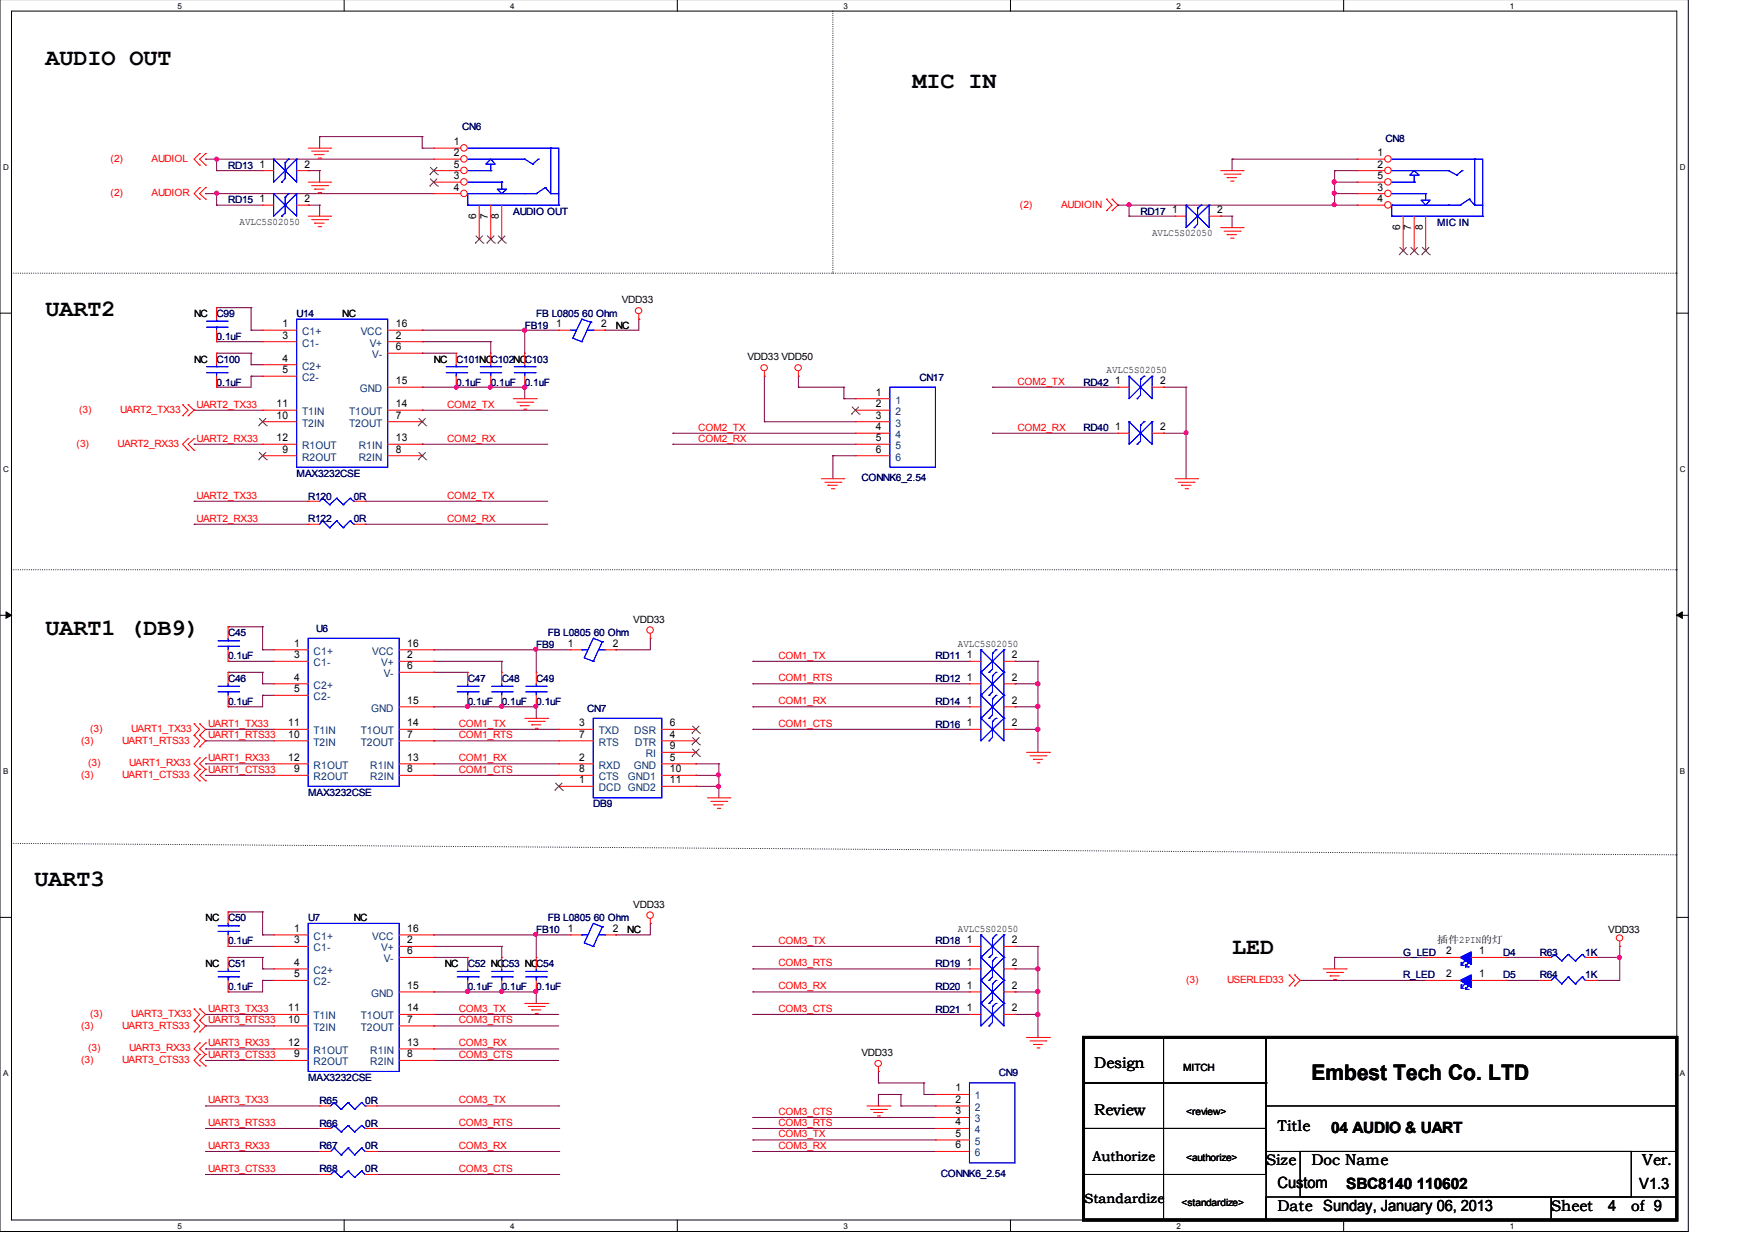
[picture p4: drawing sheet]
<svg xmlns="http://www.w3.org/2000/svg" width="297mm" height="210mm" viewBox="0 0 297 210" stroke-linecap="round" stroke-linejoin="round" font-family="sans-serif">
<defs><g id="words">
<g font-size="4">
<text x="7.7" y="10.9">AUDIO OUT</text>
<text x="154.4" y="14.8">MIC IN</text>
<text x="7.7" y="53.4">UART2</text>
<text x="7.7" y="107.5">UART1 (DB9)</text>
<text x="5.8" y="150">UART3</text>
<text x="208.5" y="161.6">LED</text>
</g>
<text font-size="3.6" x="222" y="182.9">Embest Tech Co. LTD</text>
<g font-size="2.6">
<text x="185.2" y="180.9">Design</text>
<text x="185.2" y="188.8">Review</text>
<text x="216.2" y="191.5">Title</text>
<text x="225.3" y="191.8">04 AUDIO &amp; UART</text>
<text x="214.3" y="197.3">Size</text>
<text x="222" y="197.3">Doc Name</text>
<text x="278" y="197.3">Ver.</text>
<text x="216.2" y="201.2">Custom</text>
<text x="227.8" y="201.3">SBC8140 110602</text>
<text x="277.5" y="201.4">V1.3</text>
<text x="216.2" y="205">Date Sunday, January 06, 2013</text>
<text x="262.6" y="205">Sheet</text>
<text x="272.2" y="205">4</text>
<text x="276.1" y="205">of 9</text>
</g>
<g font-size="2.3">
<text x="184.9" y="196.6">Authorize</text>
<text x="183.6" y="203.6">Standardize</text>
</g>
<g font-size="1.8">
<text x="43.9" y="28.4">1</text>
<text x="51.6" y="28.4">2</text>
<text x="76.8" y="24.6">1</text>
<text x="76.8" y="26.4">2</text>
<text x="76.8" y="28.4">5</text>
<text x="233.2" y="26.4">1</text>
<text x="233.2" y="28.4">2</text>
<text x="43.9" y="34.2">1</text>
<text x="51.6" y="34.2">2</text>
<text x="76.8" y="30.3">3</text>
<text x="76.8" y="32.3">4</text>
<text x="233.2" y="30.3">5</text>
<text x="233.2" y="32.3">3</text>
<text x="233.2" y="34.2">4</text>
<text x="80.6" y="37" transform="rotate(-90 80.6 37)">6</text>
<text x="82.5" y="37" transform="rotate(-90 82.5 37)">7</text>
<text x="84.4" y="37" transform="rotate(-90 84.4 37)">8</text>
<text x="198.4" y="36.1">1</text>
<text x="206" y="36.1">2</text>
<text x="237" y="38.9" transform="rotate(-90 237 38.9)">6</text>
<text x="238.8" y="38.9" transform="rotate(-90 238.8 38.9)">7</text>
<text x="240.8" y="38.9" transform="rotate(-90 240.8 38.9)">8</text>
<text x="47.8" y="55.4">1</text>
<text x="47.8" y="57.3">3</text>
<text x="67" y="57.3">2</text>
<text x="67" y="59.3">6</text>
<text x="67" y="55.4">16</text>
<text x="94.1" y="55.4">1</text>
<text x="101.8" y="55.4">2</text>
<text x="47.8" y="61.2">4</text>
<text x="47.8" y="63.2">5</text>
<text x="67" y="65">15</text>
<text x="188.7" y="65">1</text>
<text x="196.3" y="65">2</text>
<text x="46.8" y="70.9">10</text>
<text x="46.8" y="68.9">11</text>
<text x="67" y="70.9">7</text>
<text x="67" y="68.9">14</text>
<text x="148.3" y="67">1</text>
<text x="148.3" y="68.9">2</text>
<text x="148.3" y="70.9">3</text>
<text x="46.8" y="74.7">12</text>
<text x="47.8" y="76.6">9</text>
<text x="67" y="76.6">8</text>
<text x="67" y="74.7">13</text>
<text x="148.3" y="72.8">4</text>
<text x="148.3" y="74.7">5</text>
<text x="148.3" y="76.6">6</text>
<text x="188.7" y="72.8">1</text>
<text x="196.3" y="72.8">2</text>
<text x="49.8" y="109.5">1</text>
<text x="49.8" y="111.4">3</text>
<text x="68.9" y="111.4">2</text>
<text x="68.9" y="113.3">6</text>
<text x="68.9" y="109.5">16</text>
<text x="96.1" y="109.5">1</text>
<text x="103.7" y="109.5">2</text>
<text x="163.7" y="111.4">1</text>
<text x="171.3" y="111.4">2</text>
<text x="49.8" y="115.2">4</text>
<text x="49.8" y="117.2">5</text>
<text x="68.9" y="119.1">15</text>
<text x="163.7" y="115.2">1</text>
<text x="163.7" y="119.1">1</text>
<text x="171.3" y="115.2">2</text>
<text x="171.3" y="119.1">2</text>
<text x="48.8" y="124.9">10</text>
<text x="48.8" y="123">11</text>
<text x="68.9" y="124.9">7</text>
<text x="68.9" y="123">14</text>
<text x="98" y="123">3</text>
<text x="98" y="124.9">7</text>
<text x="113.4" y="124.9">4</text>
<text x="113.4" y="123">6</text>
<text x="163.7" y="123">1</text>
<text x="171.3" y="123">2</text>
<text x="48.8" y="128.8">12</text>
<text x="49.8" y="130.7">9</text>
<text x="68.9" y="130.7">8</text>
<text x="68.9" y="128.8">13</text>
<text x="98" y="128.8">2</text>
<text x="98" y="130.7">8</text>
<text x="113.4" y="128.8">5</text>
<text x="113.4" y="126.8">9</text>
<text x="113.4" y="130.7">10</text>
<text x="98" y="132.6">1</text>
<text x="113.4" y="132.6">11</text>
<text x="49.8" y="157.7">1</text>
<text x="49.8" y="159.7">3</text>
<text x="68.9" y="159.7">2</text>
<text x="68.9" y="161.6">6</text>
<text x="68.9" y="157.7">16</text>
<text x="96.1" y="157.7">1</text>
<text x="103.7" y="157.7">2</text>
<text x="163.7" y="159.7">1</text>
<text x="171.3" y="159.7">2</text>
<text x="244.8" y="161.6">2</text>
<text x="250.4" y="161.6">1</text>
<text x="49.8" y="163.5">4</text>
<text x="49.8" y="165.5">5</text>
<text x="68.9" y="167.4">15</text>
<text x="163.7" y="163.5">1</text>
<text x="163.7" y="167.4">1</text>
<text x="171.3" y="163.5">2</text>
<text x="171.3" y="167.4">2</text>
<text x="244.8" y="165.5">2</text>
<text x="250.4" y="165.5">1</text>
<text x="48.8" y="173.2">10</text>
<text x="48.8" y="171.2">11</text>
<text x="68.9" y="173.2">7</text>
<text x="68.9" y="171.2">14</text>
<text x="163.7" y="171.2">1</text>
<text x="171.3" y="171.2">2</text>
<text x="48.8" y="177.1">12</text>
<text x="49.8" y="179">9</text>
<text x="68.9" y="179">8</text>
<text x="68.9" y="177.1">13</text>
<text x="161.7" y="184.8">1</text>
<text x="161.7" y="186.7">2</text>
<text x="161.7" y="188.7">3</text>
<text x="161.7" y="190.5">4</text>
<text x="161.7" y="192.5">5</text>
<text x="161.7" y="194.4">6</text>
</g>
<g font-size="1.8" fill="#004080">
<text x="51.1" y="56.7">C1+</text>
<text x="51.1" y="58.7">C1-</text>
<text x="61" y="56.7">VCC</text>
<text x="62.6" y="58.7">V+</text>
<text x="51.1" y="62.6">C2+</text>
<text x="51.1" y="64.5">C2-</text>
<text x="63" y="60.6">V-</text>
<text x="51.1" y="70.3">T1IN</text>
<text x="59.1" y="70.3">T1OUT</text>
<text x="60.9" y="66.4">GND</text>
<text x="151.6" y="68.3">1</text>
<text x="151.6" y="70.3">2</text>
<text x="51.1" y="78">R2OUT</text>
<text x="51.1" y="72.2">T2IN</text>
<text x="51.1" y="76">R1OUT</text>
<text x="59.1" y="72.2">T2OUT</text>
<text x="60.7" y="78">R2IN</text>
<text x="60.7" y="76">R1IN</text>
<text x="151.6" y="72.2">3</text>
<text x="151.6" y="74.2">4</text>
<text x="151.6" y="76">5</text>
<text x="151.6" y="78">6</text>
<text x="53.1" y="110.8">C1+</text>
<text x="53.1" y="112.8">C1-</text>
<text x="63" y="110.8">VCC</text>
<text x="64.5" y="112.8">V+</text>
<text x="53.1" y="116.6">C2+</text>
<text x="53.1" y="118.5">C2-</text>
<text x="64.9" y="114.7">V-</text>
<text x="53.1" y="124.3">T1IN</text>
<text x="61" y="124.3">T1OUT</text>
<text x="62.8" y="120.5">GND</text>
<text x="101.3" y="124.3">TXD</text>
<text x="107.4" y="124.3">DSR</text>
<text x="53.1" y="126.3">T2IN</text>
<text x="53.1" y="130.1">R1OUT</text>
<text x="61" y="126.3">T2OUT</text>
<text x="62.7" y="130.1">R1IN</text>
<text x="101.3" y="130.1">RXD</text>
<text x="101.3" y="126.3">RTS</text>
<text x="107.3" y="130.1">GND</text>
<text x="107.5" y="126.3">DTR</text>
<text x="109.3" y="128.2">RI</text>
<text x="53.1" y="132.1">R2OUT</text>
<text x="62.7" y="132.1">R2IN</text>
<text x="101.3" y="134">DCD GND2</text>
<text x="101.3" y="132.1">CTS</text>
<text x="106.3" y="132.1">GND1</text>
<text x="53.1" y="159.1">C1+</text>
<text x="53.1" y="161.1">C1-</text>
<text x="63" y="159.1">VCC</text>
<text x="64.5" y="161.1">V+</text>
<text x="53.1" y="164.9">C2+</text>
<text x="53.1" y="166.8">C2-</text>
<text x="64.9" y="162.9">V-</text>
<text x="53.1" y="172.6">T1IN</text>
<text x="61" y="172.6">T1OUT</text>
<text x="62.8" y="168.8">GND</text>
<text x="53.1" y="174.5">T2IN</text>
<text x="53.1" y="178.4">R1OUT</text>
<text x="61" y="174.5">T2OUT</text>
<text x="62.7" y="178.4">R1IN</text>
<text x="53.1" y="180.4">R2OUT</text>
<text x="62.7" y="180.4">R2IN</text>
<text x="165" y="186.1">1</text>
<text x="165" y="188.1">2</text>
<text x="165" y="190">3</text>
<text x="165" y="191.9">4</text>
<text x="165" y="193.8">5</text>
<text x="165" y="195.8">6</text>
</g>
<g font-size="1.7" fill="#000080">
<text x="78.2" y="22">CN6</text>
<text x="234.5" y="24">CN8</text>
<text x="38.6" y="28.5">RD13</text>
<text x="38.6" y="34.4">RD15</text>
<text x="86.9" y="36.3">AUDIO OUT</text>
<text x="193" y="36.3">RD17</text>
<text x="243.2" y="38.2">MIC IN</text>
<text x="36.7" y="53.7">C99</text>
<text x="50.2" y="53.7">U14</text>
<text x="90.8" y="53.7">FB L0805 60 Ohm</text>
<text x="36.7" y="57.5">0.1uF</text>
<text x="88.8" y="55.6">FB19</text>
<text x="36.7" y="61.4">C100</text>
<text x="36.7" y="65.3">0.1uF</text>
<text x="77.2" y="61.4">C101NCC102NCC103</text>
<text x="77.2" y="65.3">0.1uF</text>
<text x="83.1" y="65.3">0.1uF</text>
<text x="88.8" y="65.3">0.1uF</text>
<text x="155.6" y="64.4">CN17</text>
<text x="183.4" y="65.3">RD42</text>
<text x="183.4" y="73">RD40</text>
<text x="50.2" y="80.7">MAX3232CSE</text>
<text x="145.8" y="81.5">CONNK6_2.54</text>
<text x="52.2" y="84.6">R120</text>
<text x="52.2" y="88.4">R122</text>
<text x="59.9" y="84.6">0R</text>
<text x="59.9" y="88.4">0R</text>
<text x="38.6" y="107.7">C45</text>
<text x="53.5" y="106.9">U6</text>
<text x="92.7" y="107.7">FB L0805 60 Ohm</text>
<text x="38.6" y="111.6">0.1uF</text>
<text x="90.8" y="109.7">FB9</text>
<text x="158.3" y="111.6">RD11</text>
<text x="38.6" y="115.4">C46</text>
<text x="38.6" y="119.3">0.1uF</text>
<text x="79.2" y="115.4">C47</text>
<text x="79.2" y="119.3">0.1uF</text>
<text x="84.9" y="115.4">C48</text>
<text x="84.9" y="119.3">0.1uF</text>
<text x="90.8" y="115.4">C49</text>
<text x="90.8" y="119.3">0.1uF</text>
<text x="158.3" y="115.4">RD12</text>
<text x="158.3" y="119.3">RD14</text>
<text x="99.4" y="120.5">CN7</text>
<text x="158.3" y="123.2">RD16</text>
<text x="52.2" y="134.7">MAX3232CSE</text>
<text x="100.4" y="136.7">DB9</text>
<text x="38.6" y="156">C50</text>
<text x="52.2" y="156">U7</text>
<text x="92.7" y="156">FB L0805 60 Ohm</text>
<text x="38.6" y="159.9">0.1uF</text>
<text x="90.8" y="157.9">FB10</text>
<text x="158.3" y="159.9">RD18</text>
<text x="237.5" y="161.8">G_LED</text>
<text x="254.4" y="161.8">D4</text>
<text x="260.6" y="161.8">R63</text>
<text x="268.3" y="161.8">1K</text>
<text x="38.6" y="163.7">C51</text>
<text x="38.6" y="167.6">0.1uF</text>
<text x="79.2" y="163.7">C52 NCC53 NCC54</text>
<text x="79.2" y="167.6">0.1uF</text>
<text x="84.9" y="167.6">0.1uF</text>
<text x="90.8" y="167.6">0.1uF</text>
<text x="158.3" y="163.7">RD19</text>
<text x="158.3" y="167.6">RD20</text>
<text x="237.5" y="165.6">R_LED</text>
<text x="254.4" y="165.6">D5</text>
<text x="260.6" y="165.6">R64</text>
<text x="268.3" y="165.6">1K</text>
<text x="158.3" y="171.5">RD21</text>
<text x="52.2" y="183">MAX3232CSE</text>
<text x="169.1" y="182.2">CN9</text>
<text x="54.1" y="186.9">R65</text>
<text x="54.1" y="190.8">R66</text>
<text x="61.8" y="186.9">0R</text>
<text x="61.8" y="190.8">0R</text>
<text x="54.1" y="194.6">R67</text>
<text x="61.8" y="194.6">0R</text>
<text x="54.1" y="198.5">R68</text>
<text x="61.8" y="198.5">0R</text>
<text x="159.3" y="199.2">CONNK6_2.54</text>
</g>
<g font-size="1.7" fill="#f00">
<text x="18.7" y="27.4">(2)</text>
<text x="25.7" y="27.4">AUDIOL</text>
<text x="18.7" y="33.2">(2)</text>
<text x="25.7" y="33.2">AUDIOR</text>
<text x="172.6" y="35.2">(2)</text>
<text x="179.6" y="35.2">AUDIOIN</text>
<text x="172.2" y="65.1">COM2_TX</text>
<text x="13.4" y="69.9">(3)</text>
<text x="20.3" y="69.9">UART2_TX33</text>
<text x="33.3" y="69">UART2_TX33</text>
<text x="75.7" y="69">COM2_TX</text>
<text x="13" y="75.7">(3)</text>
<text x="19.9" y="75.7">UART2_RX33</text>
<text x="33.3" y="74.8">UART2_RX33</text>
<text x="75.7" y="74.8">COM2_RX</text>
<text x="118.2" y="72.9">COM2_TX</text>
<text x="118.2" y="74.8">COM2_RX</text>
<text x="172.2" y="72.9">COM2_RX</text>
<text x="33.3" y="88.3">UART2_RX33</text>
<text x="33.3" y="84.4">UART2_TX33</text>
<text x="75.7" y="84.4">COM2_TX</text>
<text x="75.7" y="88.3">COM2_RX</text>
<text x="131.7" y="111.5">COM1_TX</text>
<text x="131.7" y="115.3">COM1_RTS</text>
<text x="131.7" y="119.2">COM1_RX</text>
<text x="13.7" y="125.9">(3)</text>
<text x="15.2" y="124">(3)</text>
<text x="20.7" y="125.9">UART1_RTS33</text>
<text x="22.2" y="124">UART1_TX33</text>
<text x="35.2" y="123">UART1_TX33</text>
<text x="35.2" y="125">UART1_RTS33</text>
<text x="77.6" y="123">COM1_TX</text>
<text x="77.6" y="125">COM1_RTS</text>
<text x="131.7" y="123">COM1_CTS</text>
<text x="13.7" y="131.7">(3)</text>
<text x="14.9" y="129.7">(3)</text>
<text x="20.7" y="131.7">UART1_CTS33</text>
<text x="21.8" y="129.7">UART1_RX33</text>
<text x="35.2" y="128.9">UART1_RX33</text>
<text x="35.2" y="130.8">UART1_CTS33</text>
<text x="77.6" y="128.9">COM1_RX</text>
<text x="77.6" y="130.8">COM1_CTS</text>
<text x="131.7" y="159.8">COM3_TX</text>
<text x="131.7" y="163.6">COM3_RTS</text>
<text x="131.7" y="167.5">COM3_RX</text>
<text x="200.7" y="166.4">(3)</text>
<text x="207.7" y="166.4">USERLED33</text>
<text x="15.2" y="172.2">(3)</text>
<text x="22.2" y="172.2">UART3_TX33</text>
<text x="35.2" y="171.3">UART3_TX33</text>
<text x="35.2" y="173.2">UART3_RTS33</text>
<text x="77.6" y="171.3">COM3_TX</text>
<text x="77.6" y="173.2">COM3_RTS</text>
<text x="131.7" y="171.3">COM3_CTS</text>
<text x="13.7" y="174.2">(3)</text>
<text x="13.7" y="179.9">(3)</text>
<text x="14.9" y="178">(3)</text>
<text x="20.7" y="174.2">UART3_RTS33</text>
<text x="20.7" y="179.9">UART3_CTS33</text>
<text x="21.8" y="178">UART3_RX33</text>
<text x="35.2" y="177.1">UART3_RX33</text>
<text x="35.2" y="179.1">UART3_CTS33</text>
<text x="77.6" y="177.1">COM3_RX</text>
<text x="77.6" y="179.1">COM3_CTS</text>
<text x="35.2" y="186.8">UART3_TX33</text>
<text x="35.2" y="190.6">UART3_RTS33</text>
<text x="77.6" y="186.8">COM3_TX</text>
<text x="77.6" y="190.6">COM3_RTS</text>
<text x="131.7" y="188.7">COM3_CTS</text>
<text x="131.7" y="190.6">COM3_RTS</text>
<text x="35.2" y="194.5">UART3_RX33</text>
<text x="77.6" y="194.5">COM3_RX</text>
<text x="131.7" y="192.5">COM3_TX</text>
<text x="131.7" y="194.5">COM3_RX</text>
<text x="35.2" y="198.4">UART3_CTS33</text>
<text x="77.6" y="198.4">COM3_CTS</text>
</g>
<g font-size="1.7">
<text x="40.6" y="38">AVLC5S02050</text>
<text x="195" y="40">AVLC5S02050</text>
<text x="32.9" y="53.7">NC</text>
<text x="57.9" y="53.7">NC</text>
<text x="105.2" y="51.3">VDD33</text>
<text x="104.2" y="55.6">NC</text>
<text x="32.9" y="61.4">NC</text>
<text x="73.4" y="61.4">NC</text>
<text x="126.5" y="61">VDD33 VDD50</text>
<text x="187.3" y="63.2">AVLC5S02050</text>
<text x="107.2" y="105.4">VDD33</text>
<text x="162.1" y="109.5">AVLC5S02050</text>
<text x="34.8" y="156">NC</text>
<text x="59.9" y="156">NC</text>
<text x="107.2" y="153.7">VDD33</text>
<text x="106.2" y="157.9">NC</text>
<text x="162.1" y="157.7">AVLC5S02050</text>
<text x="243.2" y="159.7">插件2PIN的灯</text>
<text x="272.2" y="157.9">VDD33</text>
<text x="34.8" y="163.7">NC</text>
<text x="75.3" y="163.7">NC</text>
<text x="145.8" y="178.7">VDD33</text>
<text x="200.2" y="181.3">MITCH</text>
<text x="200.7" y="188.8">&lt;review&gt;</text>
<text x="200.7" y="196.5">&lt;authorize&gt;</text>
<text x="200" y="204.2">&lt;standardize&gt;</text>
</g>
<g font-size="1.4">
<text x="30.1" y="1.5">5</text>
<text x="86.4" y="1.5">4</text>
<text x="142.7" y="1.5">3</text>
<text x="199.1" y="1.5">2</text>
<text x="255.5" y="1.5">1</text>
<text x=".5" y="28.7">D</text>
<text x="284.3" y="28.7">D</text>
<text x=".5" y="79.9">C</text>
<text x="284.3" y="79.9">C</text>
<text x=".5" y="131">B</text>
<text x="284.3" y="131">B</text>
<text x=".5" y="182.1">A</text>
<text x="284.3" y="182.1">A</text>
<text x="30.1" y="208">5</text>
<text x="86.4" y="208">4</text>
<text x="142.7" y="208">3</text>
<text x="199.1" y="208">2</text>
<text x="255.5" y="208">1</text>
</g>
</g></defs>
<path d="M0 -.1v208.6h285.8v-208.6M1.9 1.9h281.9v204.6h-281.9z" fill="none" stroke="#000" stroke-width=".17"/>
<g fill="#fff">
<path d="M30.1 .2h.6v1.4h-.6z"/>
<path d="M30.1 206.8h.6v1.4h-.6z"/>
</g>
<path d="M58.3 -.1v2M58.3 206.5v2" fill="none" stroke="#000" stroke-width=".17"/>
<g fill="#fff">
<path d="M86.4 .2h.6v1.4h-.6z"/>
<path d="M86.4 206.8h.6v1.4h-.6z"/>
</g>
<path d="M114.6 -.1v2M114.6 206.5v2" fill="none" stroke="#000" stroke-width=".17"/>
<g fill="#fff">
<path d="M142.7 .2h.7v1.4h-.7z"/>
<path d="M142.7 206.8h.7v1.4h-.7z"/>
</g>
<path d="M171 -.1v2M171 206.5v2" fill="none" stroke="#000" stroke-width=".17"/>
<g fill="#fff">
<path d="M199.1 .2h.7v1.4h-.7z"/>
<path d="M199.1 206.8h.7v1.4h-.7z"/>
</g>
<path d="M227.4 -.1v2M227.4 206.5v2" fill="none" stroke="#000" stroke-width=".17"/>
<g fill="#fff">
<path d="M255.5 .2h.7v1.4h-.7z"/>
<path d="M255.5 206.8h.7v1.4h-.7z"/>
<path d="M.5 27.4h.9v1.5h-.9z"/>
<path d="M284.3 27.4h.9v1.5h-.9z"/>
<path d="M.5 78.6h.9v1.4h-.9z"/>
<path d="M284.3 78.6h.9v1.4h-.9z"/>
</g>
<path d="M0 53h1.9M283.8 53h2" fill="none" stroke="#000" stroke-width=".17"/>
<g fill="#fff">
<path d="M.5 129.7h.9v1.5h-.9z"/>
<path d="M284.3 129.7h.9v1.5h-.9z"/>
</g>
<path d="M0 104.2h1.9M283.8 104.2h2" fill="none" stroke="#000" stroke-width=".17"/>
<path d="M1 103.6l.9 .6-.9 .5zM283.8 104.2l.9-.6v1.1z" fill="#000" stroke="#000" stroke-width=".17"/>
<g fill="#fff">
<path d="M.5 180.9h.9v1.4h-.9z"/>
<path d="M284.3 180.9h.9v1.4h-.9z"/>
</g>
<path d="M0 155.3h1.9M283.8 155.3h2M183.4 175.6h30.9v7.7h-30.9zM196.9 175.6h17.4v30.9h-17.4zM183.4 183.3h30.9v7.7h-30.9zM183.4 191h30.9v7.8h-30.9zM214.3 187.2h69.5v7.7h-69.5zM214.3 183.3h.1M214.3 183.3v9.7M220 194.9h56.1v7.7h-56.1zM214.3 202.6h48.3v3.9h-48.3zM262.6 202.6h21.2v3.9h-21.2z" fill="none" stroke="#000" stroke-width=".17"/>
<path d="M141 1.9v44.3M1.9 46.2h281.9M141 46.2h.1M283.8 46.2h.1M1.9 96.4h281.9M283.8 96.4h.1M1.9 142.8l281.9 1.9M283.8 144.7h.1" fill="none" stroke="#000" stroke-width=".17" stroke-dasharray="0 .3"/>
<g fill="none" stroke="#800040" stroke-width=".17">
<path d="M34.8 32.8h.1M34.8 26.9h.1M34.8 26.9h38.6M34.8 32.8h38.6M36.7 26.9h.1M36.7 34.7h.1M36.7 32.8h.1M36.7 28.9h.1M36.7 34.7h7.7M36.7 26.9v2M36.7 32.8v1.9M36.7 28.9h7.7"/>
<path d="M52.2 34.7h.1M52.2 28.9h.1M52.2 34.7h1.9M52.2 28.9h1.9M54.1 23.1h.1M54.1 34.7h.1M54.1 28.9h.1M54.1 23.1v2M54.1 28.9v1.9M54.1 34.7v1.9M54.1 23.1h17.4M71.5 23.1h.1"/>
<path d="M71.5 25.1h.1M71.5 23.1v2M71.5 25.1h1.9M189.2 34.7h.1M189.2 34.7h40.5M191.1 36.6h.1M191.1 34.7h.1M191.1 36.6h7.8M191.1 34.7v1.9M206.6 36.6h.1M206.6 36.6h1.9M208.5 26.9h.1"/>
<path d="M208.5 36.6h.1M208.5 26.9h21.2M208.5 26.9v2M208.5 36.6v1.9M225.9 34.7h.1M225.9 28.9h.1M225.9 30.8h.1M225.9 32.8h.1M225.9 32.8h3.8M225.9 28.9h3.8M225.9 28.9v5.8M225.9 30.8h3.8"/>
<path d="M36.7 57.8h.1M36.7 52.1h.1M36.7 59.8h.1M36.7 57.8h7.7M36.7 52.1h5.8M36.7 59.8h5.8M42.5 52.1h.1M42.5 55.9h.1M42.5 59.8h.1M42.5 55.9h1.9M42.5 52.1v3.8M42.5 59.8v1.9"/>
<path d="M71.5 59.8h.1M71.5 57.8h.1M71.5 55.9h.1M71.5 55.9h23.1M71.5 57.8h11.6M71.5 59.8h5.7M83.1 57.8h.1M83.1 57.8v2M88.8 55.9h.1M88.8 55.9v3.9M102.4 55.9h.1M108.1 54h.1"/>
<path d="M108.1 54v1.9h-5.7M32.9 69.4h.1M32.9 75.2h.1M32.9 69.4h11.5M32.9 75.2h11.5M36.7 65.5h.1M42.5 61.7h.1M42.5 63.7h.1M42.5 63.7v1.8h-5.8M42.5 61.7h1.9M42.5 63.7h1.9M71.5 65.5h.1"/>
<path d="M71.5 69.4h.1M71.5 75.2h.1M71.5 65.5h17.3M71.5 69.4h21.2M71.5 75.2h21.2M77.2 65.5h.1M83.1 65.5h.1M88.8 65.5h.1M88.8 65.5v2M113.9 73.3h.1M113.9 75.2h.1M113.9 75.2h30.9"/>
<path d="M113.9 73.3h30.9M129.4 71.4h.1M129.4 63.7h.1M129.4 71.4h15.4M129.4 63.7v7.7M135.1 65.5h.1M135.1 63.7h.1M135.1 65.5h7.7M135.1 63.7v1.8M141 77.1h.1M141 77.1h3.8M141 77.1v3.9"/>
<path d="M142.8 65.5h.1M142.8 67.5h.1M142.8 65.5v2M142.8 67.5h2M168 65.5h.1M168 73.3h.1M168 65.5h21.2M168 73.3h21.2M196.9 65.5h.1M196.9 73.3h.1M196.9 65.5h3.8M196.9 73.3h3.8"/>
<path d="M200.7 65.5h.1M200.7 73.3h.1M200.7 65.5v15.5M32.9 88.7h.1M32.9 84.9h.1M32.9 88.7h19.3M32.9 84.9h19.3M61.8 84.9h.1M61.8 88.7h.1M61.8 88.7h30.9M61.8 84.9h30.9M38.6 111.9h.1"/>
<path d="M38.6 106.1h.1M38.6 113.8h.1M38.6 119.6h.1M38.6 111.9h7.7M38.6 106.1h5.8M38.6 113.8h5.8M44.4 106.1h.1M44.4 110h.1M44.4 113.8h.1M44.4 115.8h.1M44.4 117.7h.1M44.4 106.1v3.9"/>
<path d="M44.4 113.8v2M44.4 117.7v1.9h-5.8M44.4 110h1.9M44.4 115.8h1.9M44.4 117.7h1.9M73.4 113.8h.1M73.4 111.9h.1M73.4 110h.1M73.4 119.6h.1M73.4 111.9h11.5M73.4 110h23.1M73.4 113.8h5.8"/>
<path d="M73.4 119.6h17.4M79.2 119.6h.1M84.9 111.9h.1M84.9 119.6h.1M84.9 111.9v1.9M90.8 110h.1M90.8 119.6h.1M90.8 110v3.8M90.8 119.6v2M104.2 110h.1M110.1 108h.1M110.1 108v2h-5.9"/>
<path d="M127.4 115.8h.1M127.4 111.9h.1M127.4 119.6h.1M127.4 111.9h36.7M127.4 115.8h36.7M127.4 119.6h36.7M171.8 115.8h.1M171.8 111.9h.1M171.8 119.6h.1M171.8 111.9h3.9M171.8 115.8h3.9M171.8 119.6h3.9"/>
<path d="M175.7 111.9h.1M175.7 115.8h.1M175.7 119.6h.1M175.7 111.9v15.5M34.8 123.5h.1M34.8 125.4h.1M34.8 129.3h.1M34.8 131.2h.1M34.8 123.5h11.5M34.8 125.4h11.5M34.8 129.3h11.5M34.8 131.2h11.5"/>
<path d="M73.4 123.5h.1M73.4 125.4h.1M73.4 129.3h.1M73.4 131.2h.1M73.4 123.5h21.2M73.4 125.4h21.2M73.4 129.3h21.2M73.4 131.2h21.2M117.8 129.3h.1M117.8 131.2h.1M117.8 133.1h.1M117.8 129.3h3.9"/>
<path d="M117.8 131.2h3.9M117.8 133.1h3.9M121.7 129.3h.1M121.7 133.1h.1M121.7 131.2h.1M121.7 129.3v5.8M127.4 123.5h.1M127.4 123.5h36.7M171.8 123.5h.1M171.8 123.5h3.9M175.7 123.5h.1M38.6 154.4h.1"/>
<path d="M38.6 154.4h5.8M44.4 154.4h.1M44.4 158.3h.1M44.4 154.4v3.9M44.4 158.3h1.9M73.4 158.3h.1M73.4 158.3h23.1M90.8 158.3h.1M90.8 158.3v3.8M104.2 158.3h.1M110.1 156.3h.1M110.1 156.3v2h-5.9"/>
<path d="M34.8 171.7h.1M34.8 173.7h.1M34.8 177.6h.1M34.8 179.5h.1M34.8 171.7h11.5M34.8 173.7h11.5M34.8 177.6h11.5M34.8 179.5h11.5M38.6 160.2h.1M38.6 162.1h.1M38.6 167.9h.1M38.6 160.2h7.7"/>
<path d="M38.6 162.1h5.8M44.4 162.1h.1M44.4 164h.1M44.4 166h.1M44.4 162.1v1.9M44.4 166v1.9h-5.8M44.4 164h1.9M44.4 166h1.9M73.4 167.9h.1M73.4 171.7h.1M73.4 173.7h.1M73.4 177.6h.1"/>
<path d="M73.4 179.5h.1M73.4 162.1h.1M73.4 160.2h.1M73.4 160.2h11.5M73.4 167.9h17.4M73.4 162.1h5.8M73.4 171.7h21.2M73.4 173.7h21.2M73.4 177.6h21.2M73.4 179.5h21.2M79.2 167.9h.1M84.9 167.9h.1"/>
<path d="M84.9 160.2h.1M84.9 160.2v1.9M90.8 167.9h.1M90.8 167.9v2M127.4 164h.1M127.4 160.2h.1M127.4 167.9h.1M127.4 171.7h.1M127.4 160.2h36.7M127.4 167.9h36.7M127.4 164h36.7M127.4 171.7h36.7"/>
<path d="M171.8 164h.1M171.8 160.2h.1M171.8 167.9h.1M171.8 171.7h.1M171.8 160.2h3.9M171.8 167.9h3.9M171.8 164h3.9M171.8 171.7h3.9M175.7 160.2h.1M175.7 171.7h.1M175.7 167.9h.1M175.7 164h.1"/>
<path d="M175.7 160.2v15.4M220 166h.1M220 166h21.3M225.9 162.1h.1M225.9 162.1h15.4M225.9 162.1v1.9M254.8 162.1h.1M254.8 166h.1M254.8 162.1h5.8M254.8 166h5.8M270.3 162.1h.1M270.3 166h.1"/>
<path d="M270.3 162.1h3.9M274.2 160.2h.1M274.2 162.1h.1M274.2 160.2v5.8h-3.9M34.8 187.2h.1M34.8 191h.1M34.8 194.9h.1M34.8 198.8h.1M34.8 187.2h19.3M34.8 191h19.3M34.8 194.9h19.3M34.8 198.8h19.3"/>
<path d="M63.8 187.2h30.8M63.8 191h30.8M63.8 194.9h30.8M63.8 198.8h30.8M94.6 187.2h.1M94.6 191h.1M94.6 194.9h.1M94.6 198.8h.1M127.4 189.2h.1M127.4 191h.1M127.4 193h.1M127.4 194.9h.1"/>
<path d="M127.4 191h30.9M127.4 194.9h30.9M127.4 189.2h30.9M127.4 193h30.9M148.7 183.3h.1M148.7 181.4h.1M148.7 185.3h.1M148.7 187.2h.1M148.7 183.3h7.7M148.7 181.4v1.9M148.7 185.3v1.9M148.7 185.3h3.8"/>
<path d="M152.5 187.2h.1M152.5 185.3h.1M152.5 187.2h5.8M152.5 185.3v1.9M156.4 183.3h.1M156.4 183.3v2h1.9M158.3 185.3h.1"/>
</g>
<g fill="#f0f" stroke="#f0f" stroke-width=".17">
<circle cx="90.7" cy="109.9" r=".34"/>
<circle cx="90.7" cy="119.6" r=".34"/>
<circle cx="84.9" cy="119.6" r=".34"/>
<circle cx="121.6" cy="133.1" r=".34"/>
<circle cx="175.7" cy="119.6" r=".36"/>
<circle cx="175.7" cy="123.5" r=".36"/>
<circle cx="90.7" cy="158.2" r=".34"/>
<circle cx="84.9" cy="167.8" r=".34"/>
<circle cx="90.7" cy="167.8" r=".34"/>
<circle cx="175.7" cy="171.7" r=".36"/>
<circle cx="175.7" cy="167.8" r=".36"/>
<circle cx="121.6" cy="131.2" r=".34"/>
<circle cx="175.7" cy="115.8" r=".36"/>
<circle cx="175.7" cy="164" r=".36"/>
<circle cx="79.1" cy="167.8" r=".36"/>
<circle cx="79.1" cy="119.6" r=".36"/>
<circle cx="36.7" cy="26.9" r=".34"/>
<circle cx="36.7" cy="32.7" r=".34"/>
<circle cx="225.8" cy="34.6" r=".34"/>
<circle cx="191.1" cy="34.6" r=".34"/>
<circle cx="225.8" cy="30.8" r=".36"/>
<circle cx="225.8" cy="32.7" r=".34"/>
<circle cx="274.1" cy="162.1" r=".34"/>
<circle cx="88.8" cy="55.9" r=".36"/>
<circle cx="83" cy="65.5" r=".34"/>
<circle cx="88.8" cy="65.5" r=".36"/>
<circle cx="77.2" cy="65.5" r=".34"/>
<circle cx="200.7" cy="73.3" r=".34"/>
</g>
<g fill="none" stroke="#f00" stroke-width=".17">
<path d="M33.8 26h.1M33.8 28h.1M33.8 31.8h.1M33.8 33.7h.1M33.8 26l-.9 .9 .9 1.1M33.8 31.8l-.9 1 .9 .9M34.8 26h.1M34.8 28h.1M34.8 31.8h.1M34.8 33.7h.1M34.8 26l-1 .9 1 1.1M34.8 31.8l-1 1 1 .9"/>
<path d="M52.2 30.8h3.8M52.2 36.6h3.8M52.2 25.1h3.8M52.7 31.4h2.8M52.7 37.2h2.8M52.7 25.6h2.8M53.3 32h.1M53.3 37.8h.1M53.3 26.2h.1M53.3 32h1.6M53.3 37.8h1.6M53.3 26.2h1.6"/>
<path d="M53.8 32.6h.5M53.8 38.4h.5M53.8 26.8h.5M54.3 32.6h.1M54.3 38.4h.1M54.3 26.8h.1M55.5 31.4h.1M55.5 37.2h.1M55.5 25.6h.1M56 30.8h.1M56 36.6h.1M56 25.1h.1"/>
<path d="M187.3 33.7h.1M187.3 35.7h.1M187.3 33.7l.9 1-.9 1M188.2 35.7h.1M188.2 33.7h.1M188.2 33.7l1 1-1 1M198.9 36.6h.1M198.9 36.6h1.8M204.6 36.6h2M206.6 36.6h.1M206.6 28.9h3.8M206.6 38.5h3.8"/>
<path d="M207.2 29.5h2.7M207.2 39.1h2.7M207.7 30.1h.1M207.7 39.7h.1M207.7 30.1h1.6M207.7 39.7h1.6M208.3 30.7h.4M208.7 30.7h.1M209.9 29.5h.1M209.9 39.1h.1M210.4 28.9h.1M210.4 38.5h.1"/>
<path d="M36.7 59.8h.1M36.7 52.1h.1M36.7 57.8h.1M36.7 52.1v1.9M36.7 55.9v1.9M36.7 59.8v1.9M44.4 55.9h.1M44.4 57.8h.1M44.4 55.9h5.8M44.4 57.8h5.8M65.6 55.9h5.9M65.6 57.8h5.9"/>
<path d="M65.6 59.8h5.9M71.5 57.8h.1M71.5 59.8h.1M71.5 55.9h.1M77.2 59.8h.1M77.2 59.8v1.9M108.1 54h.1M108.1 53.2v.8M208.3 40.3h.4M208.7 40.3h.1M30.9 68.5h.1M30.9 70.4h.1"/>
<path d="M30.9 68.5l.9 .9-.9 1M31.8 74.3h.1M31.8 76.2h.1M31.8 70.4h.1M31.8 68.5h.1M31.8 74.3l-.9 .9 .9 1M31.8 68.5l1.1 .9-1.1 1M32.9 74.3h.1M32.9 76.2h.1M32.9 74.3l-1.1 .9 1.1 1M36.7 65.5h.1M36.7 63.7v1.8"/>
<path d="M44.4 61.7h.1M44.4 63.7h.1M44.4 77.1h.1M44.4 71.4h.1M44.4 69.4h.1M44.4 75.2h.1M44.4 61.7h5.8M44.4 63.7h5.8M44.4 71.4h5.8M44.4 77.1h5.8M44.4 69.4h5.8M44.4 75.2h5.8"/>
<path d="M65.6 71.4h5.9M65.6 77.1h5.9M65.6 69.4h5.9M65.6 75.2h5.9M65.6 65.5h5.9M71.5 71.4h.1M71.5 77.1h.1M71.5 75.2h.1M71.5 69.4h.1M71.5 65.5h.1M77.2 65.5h.1M77.2 63.7v1.8"/>
<path d="M86.9 67.5h3.9M87.5 68.1h2.7M88.1 68.7h.1M88.1 68.7h1.5M88.6 69.3h.4M89 69.3h.1M90.2 68.1h.1M90.8 67.5h.1M129.4 63.7h.1M129.4 62.8v.9M135.1 63.7h.1M135.1 62.8v.9"/>
<path d="M144.8 67.5h.1M144.8 69.4h.1M144.8 71.4h.1M144.8 73.3h.1M144.8 75.2h.1M144.8 77.1h.1M144.8 67.5h5.8M144.8 71.4h5.8M144.8 77.1h5.8M144.8 69.4h5.8M144.8 75.2h5.8M144.8 73.3h5.8"/>
<path d="M189.2 65.5h.1M189.2 65.5h1.9M195 65.5h1.9M196.9 65.5h.1M139 81h3.8M139.6 81.6h2.7M140.1 82.1h.1M140.1 82.1h1.6M140.7 82.7h.4M141.1 82.7h.1M142.3 81.6h.1M142.8 81h.1"/>
<path d="M198.9 81h3.8M199.4 81.6h2.7M200 82.1h.1M200 82.1h1.6M200.6 82.7h.4M201 82.7h.1M202.1 81.6h.1M202.7 81h.1M38.6 106.1h.1M38.6 111.9h.1M38.6 106.1v1.9M38.6 110v1.9"/>
<path d="M79.2 113.8h.1M79.2 119.6h.1M79.2 113.8v2M79.2 117.7v1.9M90.8 113.8h.1M90.8 119.6h.1M90.8 113.8v2M90.8 117.7v1.9M110.1 108h.1M110.1 107.3v.7M164.1 115.8h.1M164.1 115.8h1.9"/>
<path d="M169.9 115.8h1.9M171.8 115.8h.1M32.9 122.5h.1M32.9 124.5h.1M32.9 126.4h.1M32.9 122.5l.9 1-.9 1M32.9 124.5l.9 .9-.9 1M33.8 124.5h.1M33.8 122.5h.1M33.8 126.4h.1M33.8 128.3h.1M33.8 130.2h.1"/>
<path d="M33.8 132.2h.1M33.8 122.5l1 1-1 1M33.8 124.5l1 .9-1 1M33.8 128.3l-.9 1 .9 .9M33.8 130.2l-.9 1 .9 1M34.8 128.3h.1M34.8 130.2h.1M34.8 132.2h.1M34.8 128.3l-1 1 1 .9M34.8 130.2l-1 1 1 1M88.8 121.6h3.9M89.4 122.1h2.7"/>
<path d="M90 122.7h.1M90 122.7h1.5M90.6 123.3h.3M90.9 123.3h.1M92.1 122.1h.1M92.7 121.6h.1M94.6 133.1h.1M94.6 129.3h.1M94.6 123.5h.1M94.6 125.4h.1M94.6 131.2h.1M94.6 133.1h5.8"/>
<path d="M94.6 129.3h5.8M94.6 123.5h5.8M94.6 125.4h5.8M94.6 131.2h5.8M112 127.4h5.8M112 133.1h5.8M112 129.3h5.8M112 123.5h5.8M112 125.4h5.8M112 131.2h5.8M117.8 125.4h.1M117.8 129.3h.1"/>
<path d="M117.8 123.5h.1M117.8 127.4h.1M117.8 131.2h.1M117.8 133.1h.1M119.7 135.1h3.8M120.3 135.7h2.7M120.8 136.2h.1M120.8 136.2h1.6M121.4 136.8h.4M121.8 136.8h.1M123 135.7h.1M123.5 135.1h.1"/>
<path d="M173.7 127.4h3.9M174.3 127.9h2.7M174.9 128.5h.1M174.9 128.5h1.5M175.5 129.1h.4M175.9 129.1h.1M177 127.9h.1M177.6 127.4h.1M110.1 156.3h.1M110.1 155.5v.8M274.2 159.4v.8M32.9 172.7h.1"/>
<path d="M32.9 174.7h.1M32.9 170.8h.1M32.9 172.7l.9 1-.9 1M32.9 170.8l.9 .9-.9 1M33.8 174.7h.1M33.8 172.7h.1M33.8 176.5h.1M33.8 178.5h.1M33.8 170.8h.1M33.8 172.7l1 1-1 1M33.8 176.5l-.9 1.1 .9 .9M33.8 178.5l-.9 1 .9 .9"/>
<path d="M33.8 170.8l1 .9-1 1M34.8 176.5h.1M34.8 178.5h.1M34.8 176.5l-1 1.1 1 .9M34.8 178.5l-1 1 1 .9M38.6 162.1h.1M38.6 167.9h.1M38.6 162.1v1.9M38.6 166v1.9M84.9 162.1h.1M84.9 167.9h.1M84.9 162.1v1.9"/>
<path d="M84.9 166v1.9M88.8 169.9h3.9M89.4 170.4h2.7M90 171h.1M90 171h1.5M90.6 171.5h.3M90.9 171.5h.1M92.1 170.4h.1M92.7 169.9h.1M164.1 164h.1M164.1 164h1.9M169.9 164h1.9"/>
<path d="M171.8 164h.1M173.7 175.6h3.9M174.3 176.2h2.7M174.9 176.8h.1M174.9 176.8h1.5M175.5 177.4h.4M175.9 177.4h.1M177 176.2h.1M177.6 175.6h.1M218.2 165h.1M218.2 166.9h.1M218.2 165l.9 1-.9 .9"/>
<path d="M219.1 166.9h.1M219.1 165h.1M219.1 165l.9 1-.9 .9M223.9 164h3.9M224.5 164.6h2.7M225.1 165.2h.1M225.1 165.2h1.6M225.7 165.8h.4M226.1 165.8h.1M227.2 164.6h.1M227.8 164h.1M260.6 162.1h.1"/>
<path d="M260.6 166h.1M260.6 162.1h2M260.6 166h2M268.3 162.1h2M268.3 166h2M270.3 162.1h.1M270.3 166h.1M274.2 160.2h.1M33.8 180.4h.1M34.8 180.4h.1M54.1 194.9h.1M54.1 194.9h1.9"/>
<path d="M61.8 194.9h2M63.8 194.9h.1M146.7 187.2h3.9M147.3 187.8h2.7M147.9 188.3h.1M147.9 188.3h1.5M148.5 188.9h.3M148.7 181.4h.1M148.7 180.6v.8M148.8 188.9h.1M150 187.8h.1M150.6 187.2h.1"/>
<circle cx="108.1" cy="52.6" r=".53"/>
<circle cx="129.3" cy="62.2" r=".53"/>
<circle cx="135.1" cy="62.2" r=".53"/>
<circle cx="110" cy="106.7" r=".55"/>
<circle cx="110" cy="154.9" r=".55"/>
<circle cx="274.1" cy="158.8" r=".53"/>
<circle cx="148.7" cy="180" r=".53"/>
</g>
<path d="M183.4 175.6h100.4v30.9h-100.4z" fill="none" stroke="#000" stroke-width=".51"/>
<g fill="none" stroke="#00f" stroke-width=".17">
<path d="M200.7 34.7h.1M200.7 34.7v3.8l2-1.9M200.7 34.7l2 1.9M202.1 38.5h.1M202.7 36.6h.1M202.7 35.2h.1M202.7 35.2v2.7l-.6 .6M203.3 34.7h.1M203.3 34.7l-.6 .5M204.6 34.7h.1M204.6 34.7v3.8l-1.9-1.9M204.6 34.7l-1.9 1.9"/>
<path d="M235.5 36.6h.1M235.5 34.7h.1M235.5 30.8h3.9M235.5 32.8h5.8M235.5 28.9h9.7M235.5 34.7h11.6M235.5 26.9h14.1M235.5 36.6h15.5M235.5 34.7v1.9M239.4 28.9l.8 .7h-1.6zM239.4 30.8h.1M239.4 29.6v1.2"/>
<path d="M240.5 33.9h1.6l-.8 .8zM241.3 32.8h.1M241.3 32.8v1.1M245.2 28.9h.1M245.2 34.7h.1M245.2 28.9l1.3 .7M246.5 29.6h.1M247.1 34.7h.1M247.5 28.9h.1M247.5 28.9l-1 .7M248.7 33.7h.1M248.7 33.7l-1.6 1"/>
<path d="M248.7 33.7l.9 1M249.6 26.9h1.4v7.8h-1.4zM249.6 34.7h.1M249.6 26.9h.1M251 36.6h.1M251 34.7v1.9M35 55.4h3.4M35 54.4h3.4M36.7 54.4h.1M36.7 55.4h.1M36.7 54v.4M36.7 55.4v.5"/>
<path d="M38.4 55.4h.1M38.4 54.4h.1M50.2 54h15.4v25.1h-15.4zM35 63.1h3.4M35 62.1h3.4M36.7 62.1h.1M36.7 63.1h.1M36.7 61.7v.4M36.7 63.1v.6M38.4 63.1h.1M38.4 62.1h.1M75.5 63.1h3.5"/>
<path d="M75.5 62.1h3.5M77.2 62.1h.1M77.2 63.1h.1M77.2 61.7v.4M77.2 63.1v.6M79 63.1h.1M79 62.1h.1M150.6 65.5h7.7v13.6h-7.7zM191.1 63.7h.1M191.1 63.7v3.8l1.9-2M191.1 63.7l1.9 1.8M192.4 67.5h.1"/>
<path d="M193 65.5h.1M193 64.2h.1M193 64.2v2.7l-.6 .6M193.6 63.7h.1M193.6 63.7l-.6 .5M195 63.7h.1M195 63.7v3.8l-2-2M195 63.7l-2 1.8M36.9 109.4h3.5M36.9 108.5h3.5M38.6 108.5h.1M38.6 109.4h.1"/>
<path d="M38.6 108v.5M38.6 109.4v.6M40.4 109.4h.1M40.4 108.5h.1M77.4 117.1h3.5M77.4 116.2h3.5M79.2 116.2h.1M79.2 117.1h.1M79.2 115.8v.4M79.2 117.1v.6M80.9 117.1h.1M80.9 116.2h.1"/>
<path d="M89 117.1h3.5M89 116.2h3.5M90.8 116.2h.1M90.8 117.1h.1M90.8 115.8v.4M90.8 117.1v.6M92.5 117.1h.1M92.5 116.2h.1M166 113.8h.1M166 113.8v3.9l3.9-3.9M166 113.8l3.9 3.9v-3.9M167.4 117.7h.1"/>
<path d="M168 115.8h.1M168 114.4h.1M168 114.4v2.7l-.6 .6M168.6 113.8h.1M168.6 113.8l-.6 .6M169.9 113.8h.1M100.4 121.6h11.6v13.5h-11.6zM36.9 165.4h3.5M36.9 164.4h3.5M38.6 164.4h.1M38.6 165.4h.1M38.6 164v.4"/>
<path d="M38.6 165.4v.6M40.4 165.4h.1M40.4 164.4h.1M83.2 165.4h3.5M83.2 164.4h3.5M84.9 164.4h.1M84.9 165.4h.1M84.9 164v.4M84.9 165.4v.6M86.7 165.4h.1M86.7 164.4h.1M166 162.1h.1"/>
<path d="M166 162.1v3.9l3.9-3.9M166 162.1l2 1.9M167.4 166h.1M168 164h.1M168 162.7h.1M168 162.7v2.7l-.6 .6M168.6 162.1h.1M168.6 162.1l-.6 .6M169.9 162.1h.1M169.9 162.1v3.9l-1.9-2M263.1 161.6h.1M263.1 165.4h.1"/>
<path d="M263.1 161.6l-.5 .5M263.1 161.6l1.2 1.1M263.1 165.4l-.5 .6M263.1 165.4l1.2 1.2M264.3 162.7h.1M264.3 166.6h.1M265.4 161.6h.1M265.4 165.4h.1M265.4 161.6l-1.1 1.1M265.4 161.6l1.2 1.1M265.4 165.4l-1.1 1.2M265.4 165.4l1.2 1.2"/>
<path d="M266.6 162.7h.1M266.6 166.6h.1M267.8 161.6h.1M267.8 165.4h.1M267.8 161.6l-1.2 1.1M267.8 161.6l.5 .5M267.8 165.4l-1.2 1.2M267.8 165.4l.5 .6M268.3 162.1h.1M268.3 166h.1M56.6 194.3h.1M56.6 194.3l-.6 .6"/>
<path d="M56.6 194.3l1.1 1.2M57.7 195.5h.1M58.9 194.3h.1M58.9 194.3l-1.2 1.2M58.9 194.3l1.1 1.2M60 195.5h.1M61.2 194.3h.1M61.2 194.3l-1.2 1.2M61.2 194.3l.6 .6M61.8 194.9h.1"/>
</g>
<g fill="none" stroke="#804000" stroke-width=".17">
<path d="M43.8 77.8h.1M43.8 72.1h.1M43.9 76.6l1.2 1.2M43.9 70.8l1.2 1.3M45 76.6l-1.2 1.2M45 70.8l-1.2 1.3M45.1 77.8h.1M45.1 72.1h.1M70.8 72.1h.1M70.8 77.8h.1M70.9 70.8l1.2 1.3M70.9 76.6l1.2 1.2"/>
<path d="M72.1 70.8l-1.3 1.3M72.1 76.6l-1.3 1.2M72.1 72.1h.1M72.1 77.8h.1M144.1 70.1h.1M144.2 68.8l1.3 1.3M145.4 68.8l-1.3 1.3M145.5 70.1h.1M93.9 133.8h.1M94 132.5l1.2 1.3M95.2 132.5l-1.3 1.3M95.2 133.8h.1"/>
<path d="M117.1 126.1h.1M117.1 124.1h.1M117.1 128h.1M117.2 124.8l1.2 1.3M117.2 122.9l1.2 1.2M117.2 126.8l1.2 1.2M118.4 124.8l-1.3 1.3M118.4 122.9l-1.3 1.2M118.4 126.8l-1.3 1.2M118.4 126.1h.1M118.4 124.1h.1M118.4 128h.1"/>
</g>
<circle cx="234.9" cy="26.9" r=".55" fill="#fff" stroke="#f00" stroke-width=".17"/>
<path d="M229.7 26.9h.1M229.7 26.9h4.7" fill="none" stroke="#f00" stroke-width=".17"/>
<circle cx="234.9" cy="28.8" r=".55" fill="#fff" stroke="#f00" stroke-width=".17"/>
<path d="M229.7 28.9h.1M229.7 28.9h4.7" fill="none" stroke="#f00" stroke-width=".17"/>
<circle cx="234.9" cy="30.8" r=".55" fill="#fff" stroke="#f00" stroke-width=".17"/>
<path d="M229.7 30.8h.1M229.7 30.8h4.7" fill="none" stroke="#f00" stroke-width=".17"/>
<circle cx="234.9" cy="32.7" r=".55" fill="#fff" stroke="#f00" stroke-width=".17"/>
<path d="M229.7 32.8h.1M229.7 32.8h4.7" fill="none" stroke="#f00" stroke-width=".17"/>
<circle cx="234.9" cy="34.7" r=".55" fill="#fff" stroke="#f00" stroke-width=".17"/>
<g fill="none" stroke="#f00" stroke-width=".17">
<path d="M44.4 28.9h.1M44.4 34.7h.1M44.4 34.7h1.9M44.4 28.9h1.9M50.2 34.7h2M50.2 28.9h2M52.2 28.9h.1M52.2 34.7h.1M229.7 34.7h.1M229.7 34.7h4.7M237.5 36.6v5.8M239.4 36.6v5.8"/>
<path d="M241.3 36.6v5.8M83.1 59.8h.1M83.1 59.8v1.9M88.8 59.8h.1M88.8 59.8v1.9M94.6 55.9h.1M94.6 55.9h1.9M100.4 55.9h2M102.4 55.9h.1M237.5 42.4h.1M239.4 42.4h.1M241.3 42.4h.1"/>
<path d="M83.1 65.5h.1M83.1 63.7v1.8M88.8 65.5h.1M88.8 63.7v1.8M189.2 73.3h.1M189.2 73.3h1.9M195 73.3h1.9M196.9 73.3h.1M52.2 84.9h.1M52.2 88.7h.1M52.2 84.9h1.9M52.2 88.7h1.9"/>
<path d="M59.9 84.9h1.9M59.9 88.7h1.9M61.8 84.9h.1M61.8 88.7h.1M38.6 113.8h.1M38.6 119.6h.1M38.6 113.8v2M38.6 117.7v1.9M46.3 110h.1M46.3 111.9h.1M46.3 115.8h.1M46.3 117.7h.1"/>
<path d="M46.3 110h5.9M46.3 111.9h5.9M46.3 115.8h5.9M46.3 117.7h5.9M67.6 110h5.8M67.6 111.9h5.8M67.6 113.8h5.8M67.6 119.6h5.8M73.4 111.9h.1M73.4 113.8h.1M73.4 119.6h.1M73.4 110h.1"/>
<path d="M84.9 113.8h.1M84.9 119.6h.1M84.9 113.8v2M84.9 117.7v1.9M96.5 110h.1M96.5 110h2M102.4 110h1.8M104.2 110h.1M164.1 111.9h.1M164.1 119.6h.1M164.1 111.9h1.9M164.1 119.6h1.9"/>
<path d="M169.9 111.9h1.9M169.9 119.6h1.9M171.8 111.9h.1M171.8 119.6h.1M46.3 131.2h.1M46.3 125.4h.1M46.3 123.5h.1M46.3 129.3h.1M46.3 123.5h5.9M46.3 125.4h5.9M46.3 131.2h5.9M46.3 129.3h5.9"/>
<path d="M67.6 123.5h5.8M67.6 125.4h5.8M67.6 131.2h5.8M67.6 129.3h5.8M73.4 125.4h.1M73.4 131.2h.1M73.4 129.3h.1M73.4 123.5h.1M164.1 123.5h.1M164.1 123.5h1.9M169.9 123.5h1.9M171.8 123.5h.1"/>
<path d="M38.6 154.4h.1M38.6 154.4v1.9M38.6 158.3v1.9M96.5 158.3h.1M96.5 158.3h2M102.4 158.3h1.8M104.2 158.3h.1M38.6 160.2h.1M90.8 162.1h.1M90.8 167.9h.1M90.8 162.1v1.9M90.8 166v1.9"/>
<path d="M164.1 167.9h.1M164.1 171.7h.1M164.1 160.2h.1M164.1 167.9h1.9M164.1 171.7h1.9M164.1 160.2h1.9M169.9 167.9h1.9M169.9 171.7h1.9M169.9 160.2h1.9M171.8 167.9h.1M171.8 171.7h.1M171.8 160.2h.1"/>
<path d="M241.3 162.1h.1M241.3 162.1h5.8M249 162.1h5.8M254.8 162.1h.1M54.1 187.2h.1M54.1 198.8h.1M54.1 191h.1M54.1 187.2h1.9M54.1 191h1.9M54.1 198.8h1.9M61.8 187.2h2M61.8 191h2"/>
<path d="M61.8 198.8h2M63.8 187.2h.1M63.8 198.8h.1M63.8 191h.1M158.3 185.3h.1M158.3 187.2h.1M158.3 189.2h.1M158.3 191h.1M158.3 193h.1M158.3 194.9h.1M158.3 185.3h5.8M158.3 187.2h5.8"/>
<path d="M158.3 189.2h5.8M158.3 191h5.8M158.3 193h5.8M158.3 194.9h5.8"/>
</g>
<path d="M236.8 43.1h.1M236.9 41.8l1.3 1.3M238.1 41.8l-1.3 1.3M238.2 43.1h.1M238.7 43.1h.1M238.8 41.8l1.2 1.3M239.9 41.8l-1.2 1.3M240 43.1h.1M240.6 43.1h.1M240.7 41.8l1.3 1.3M241.9 41.8l-1.3 1.3M242 43.1h.1" fill="none" stroke="#804000" stroke-width=".17"/>
<g fill="none" stroke="#00f" stroke-width=".17">
<path d="M46.3 26.9h.1M46.3 32.8h.1M46.3 26.9v3.9l3.9-3.9M46.3 32.8v3.8l2-1.9M46.3 26.9l3.9 3.9v-3.9M46.3 32.8l2 1.9M47.7 30.8h.1M47.7 36.6h.1M48.3 28.9h.1M48.3 27.5h.1M48.3 34.7h.1M48.3 33.4h.1"/>
<path d="M48.3 27.5v2.7l-.6 .6M48.3 33.4v2.7l-.6 .5M48.9 26.9h.1M48.9 32.8h.1M48.9 26.9l-.6 .6M48.9 32.8l-.6 .6M50.2 26.9h.1M50.2 32.8h.1M50.2 32.8v3.8l-1.9-1.9M50.2 32.8l-1.9 1.9M79.2 34.7h.1M79.2 32.8h.1"/>
<path d="M79.2 28.9h3.9M79.2 30.8h5.7M79.2 26.9h9.6M79.2 32.8h11.6M79.2 25.1h14M79.2 34.7h15.4M79.2 32.8v1.9M83.1 26.9l.7 .9h-1.6zM83.1 28.9h.1M83.1 27.8v1.1M84.2 32h1.6l-.9 .8zM84.9 30.8h.1"/>
<path d="M84.9 30.8v1.2M88.8 26.9h.1M88.8 32.8h.1M88.8 26.9l1.4 .9M90.2 27.8h.1M90.8 32.8h.1M91.1 26.9h.1M91.1 26.9l-.9 .9M92.3 31.8h.1M92.3 31.8l-1.5 1M92.3 31.8l.9 1M93.2 25.1h1.4v7.7h-1.4z"/>
<path d="M93.2 32.8h.1M93.2 25.1h.1M94.6 34.7h.1M94.6 32.8v1.9M96.5 55.9h.1M96.5 55.9h1M98.5 54h.1M98.5 57.8h.1M98.5 54l1.5 .5M98.5 54l-1.6 3.2 1.6 .6M99.4 55.9h1M100 54.5h.1"/>
<path d="M100 54.5l-1.5 3.3M100.4 55.9h.1M81.3 63.1h3.5M81.3 62.1h3.5M83.1 62.1h.1M83.1 63.1h.1M83.1 61.7v.4M83.1 63.1v.6M84.8 63.1h.1M84.8 62.1h.1M87 63.1h3.6M87 62.1h3.6"/>
<path d="M88.8 62.1h.1M88.8 63.1h.1M88.8 61.7v.4M88.8 63.1v.6M90.6 63.1h.1M90.6 62.1h.1M191.1 71.4h.1M191.1 71.4v3.8l1.9-1.9M191.1 71.4l1.9 1.9M192.4 75.2h.1M193 73.3h.1M193 72h.1"/>
<path d="M193 72v2.7l-.6 .5M193.6 71.4h.1M193.6 71.4l-.6 .6M195 71.4h.1M195 71.4v3.8l-2-1.9M195 71.4l-2 1.9M54.6 84.3h.1M54.6 88.2h.1M54.6 84.3l-.5 .6M54.6 84.3l1.2 1.1M54.6 88.2l-.5 .5M54.6 88.2l1.2 1.1"/>
<path d="M55.8 85.4h.1M55.8 89.3h.1M57 84.3h.1M57 88.2h.1M57 84.3l-1.2 1.1M57 84.3l1.1 1.1M57 88.2l-1.2 1.1M57 88.2l1.1 1.1M58.1 85.4h.1M58.1 89.3h.1M59.3 84.3h.1M59.3 88.2h.1"/>
<path d="M59.3 84.3l-1.2 1.1M59.3 84.3l.6 .6M59.3 88.2l-1.2 1.1M59.3 88.2l.6 .5M59.9 84.9h.1M59.9 88.7h.1M36.9 117.1h3.5M36.9 116.2h3.5M38.6 116.2h.1M38.6 117.1h.1M38.6 115.8v.4M38.6 117.1v.6"/>
<path d="M40.4 117.1h.1M40.4 116.2h.1M52.2 108h15.4v25.1h-15.4zM83.2 117.1h3.5M83.2 116.2h3.5M84.9 116.2h.1M84.9 117.1h.1M84.9 115.8v.4M84.9 117.1v.6M86.7 117.1h.1M86.7 116.2h.1M98.5 110h.1"/>
<path d="M98.5 110h.9M100.4 108h.1M100.4 111.9h.1M100.4 108l1.5 .6M100.4 108l-1.5 3.4 1.5 .5M101.3 110h1.1M101.9 108.6h.1M101.9 108.6l-1.5 3.3M102.4 110h.1M166 110h.1M166 117.7h.1M166 110v3.8l2-1.9"/>
<path d="M166 117.7v7.7l2-1.9M166 110l2 1.9M166 117.7l3.9 3.9M167.4 113.8h.1M168 111.9h.1M168 110.6h.1M168 119.6h.1M168 118.3h.1M168 110.6v2.7l-.6 .5M168 118.3v2.7l-.6 .6M168.6 110h.1M168.6 117.7h.1"/>
<path d="M168.6 110l-.6 .6M168.6 117.7l-.6 .6M169.9 110h.1M169.9 117.7h.1M169.9 110v3.8l-1.9-1.9M169.9 117.7v7.7l-1.9-1.9M169.9 110l-1.9 1.9M169.9 117.7l-3.9 3.9M166 121.6h.1M166 121.6l2 1.9M167.4 125.4h.1M167.4 121.6h.1"/>
<path d="M168 123.5h.1M168 122.1h.1M168 122.1v2.7l-.6 .6M168.6 121.6h.1M168.6 121.6l-.6 .5M169.9 121.6h.1M169.9 121.6l-1.9 1.9M36.9 157.7h3.5M36.9 156.7h3.5M38.6 156.7h.1M38.6 157.7h.1M38.6 156.3v.4"/>
<path d="M38.6 157.7v.6M40.4 157.7h.1M40.4 156.7h.1M98.5 158.3h.1M98.5 158.3h.9M100.4 156.3h.1M100.4 156.3l1.5 .6M100.4 156.3l-1.5 3.3 1.5 .6M101.3 158.3h1.1M101.9 156.9h.1M101.9 156.9l-1.5 3.3M102.4 158.3h.1"/>
<path d="M166 158.3h.1M166 158.3v3.8l2-1.9M166 158.3l2 1.9M168 158.8h.1M168 158.8v2.8l-.6 .5M168.6 158.3h.1M168.6 158.3l-.6 .5M169.9 158.3h.1M169.9 158.3v3.8l-1.9-1.9M169.9 158.3l-1.9 1.9M89 165.4h3.5M89 164.4h3.5"/>
<path d="M90.8 164.4h.1M90.8 165.4h.1M90.8 164v.4M90.8 165.4v.6M92.5 165.4h.1M92.5 164.4h.1M100.4 160.2h.1M166 166h.1M166 169.9h.1M166 166v7.7l2-2M166 166l3.9 3.9M166 169.9l2 1.8"/>
<path d="M167.4 169.9h.1M167.4 173.7h.1M167.4 162.1h.1M168 167.9h.1M168 166.6h.1M168 171.7h.1M168 170.4h.1M168 160.2h.1M168 166.6v2.7l-.6 .6M168 170.4v2.7l-.6 .6M168.6 166h.1M168.6 169.9h.1"/>
<path d="M168.6 166l-.6 .6M168.6 169.9l-.6 .5M169.9 166h.1M169.9 169.9h.1M169.9 166l-3.9 3.9M169.9 166v7.7l-1.9-2M169.9 169.9l-1.9 1.8M247.3 162.9h.1M247.3 162.9v.5M247.3 163.4h.3M247.6 163.4h.1M247.9 162.7h.1"/>
<path d="M247.9 162.7l-.6 .7M248.1 163.3h.1M248.1 163.3v.4M248.1 163.7h.4M248.5 163.1h.1M248.5 163.7h.1M248.5 163.1l-.4 .6M56.6 186.6h.1M56.6 198.2h.1M56.6 190.5h.1M56.6 186.6l-.6 .6M56.6 186.6l1.1 1.2"/>
<path d="M56.6 198.2l-.6 .6M56.6 198.2l1.1 1.1M56.6 190.5l-.6 .5M56.6 190.5l1.1 1.1M57.7 187.8h.1M57.7 199.3h.1M57.7 191.6h.1M58.9 186.6h.1M58.9 198.2h.1M58.9 190.5h.1M58.9 186.6l-1.2 1.2M58.9 186.6l1.1 1.2"/>
<path d="M58.9 198.2l-1.2 1.1M58.9 198.2l1.1 1.1M58.9 190.5l-1.2 1.1M58.9 190.5l1.1 1.1M60 187.8h.1M60 199.3h.1M60 191.6h.1M61.2 186.6h.1M61.2 198.2h.1M61.2 190.5h.1M61.2 186.6l-1.2 1.2M61.2 186.6l.6 .6"/>
<path d="M61.2 198.2l-1.2 1.1M61.2 198.2l.6 .6M61.2 190.5l-1.2 1.1M61.2 190.5l.6 .5M61.8 187.2h.1M61.8 198.8h.1M61.8 191h.1M164.1 183.3h7.7v13.6h-7.7z"/>
</g>
<g fill="#00f" stroke="#00f" stroke-width=".17">
<path d="M247.1 162.1l1.9-1v2.2z" fill-rule="evenodd"/>
<path d="M247.1 162.1l1.9-1v2.2z" fill-rule="evenodd"/>
</g>
<circle cx="78.5" cy="25" r=".55" fill="#fff" stroke="#f00" stroke-width=".17"/>
<path d="M73.4 25.1h.1M73.4 25.1h4.6" fill="none" stroke="#f00" stroke-width=".17"/>
<circle cx="78.5" cy="26.9" r=".55" fill="#fff" stroke="#f00" stroke-width=".17"/>
<path d="M73.4 26.9h.1M73.4 26.9h4.6" fill="none" stroke="#f00" stroke-width=".17"/>
<circle cx="78.5" cy="28.8" r=".55" fill="#fff" stroke="#f00" stroke-width=".17"/>
<path d="M73.4 28.9h.1M73.4 28.9h4.6" fill="none" stroke="#f00" stroke-width=".17"/>
<path d="M72.7 29.6h.1M72.8 28.3l1.3 1.3M74 28.3l-1.3 1.3M74.1 29.6h.1" fill="none" stroke="#804000" stroke-width=".17"/>
<circle cx="78.5" cy="30.8" r=".55" fill="#fff" stroke="#f00" stroke-width=".17"/>
<path d="M73.4 30.8h.1M73.4 30.8h4.6" fill="none" stroke="#f00" stroke-width=".17"/>
<path d="M72.7 31.5h.1M72.8 30.2l1.3 1.3M74 30.2l-1.3 1.3M74.1 31.5h.1" fill="none" stroke="#804000" stroke-width=".17"/>
<circle cx="78.5" cy="32.7" r=".55" fill="#fff" stroke="#f00" stroke-width=".17"/>
<g fill="none" stroke="#f00" stroke-width=".17">
<path d="M73.4 32.8h.1M73.4 32.8h4.6M81.1 34.7v5.8M83.1 34.7v5.8M84.9 34.7v5.8M81.1 40.5h.1M83.1 40.5h.1M84.9 40.5h.1M46.3 158.3h.1M46.3 158.3h5.9M67.6 158.3h5.8M73.4 158.3h.1"/>
<path d="M46.3 160.2h.1M46.3 164h.1M46.3 166h.1M46.3 179.5h.1M46.3 173.7h.1M46.3 171.7h.1M46.3 177.6h.1M46.3 166h5.9M46.3 160.2h5.9M46.3 164h5.9M46.3 173.7h5.9M46.3 179.5h5.9"/>
<path d="M46.3 171.7h5.9M46.3 177.6h5.9M67.6 160.2h5.8M67.6 162.1h5.8M67.6 173.7h5.8M67.6 179.5h5.8M67.6 171.7h5.8M67.6 177.6h5.8M67.6 167.9h5.8M73.4 160.2h.1M73.4 162.1h.1M73.4 173.7h.1"/>
<path d="M73.4 179.5h.1M73.4 177.6h.1M73.4 171.7h.1M73.4 167.9h.1M79.2 162.1h.1M79.2 167.9h.1M79.2 162.1v1.9M79.2 166v1.9M241.3 166h.1M241.3 166h5.8M249 166h5.8M254.8 166h.1"/>
</g>
<path d="M80.5 39.9l1.3 1.3M81.7 39.9l-1.3 1.3M82.5 39.9l1.2 1.3M83.7 39.9l-1.3 1.3M84.3 39.9l1.3 1.3M85.5 39.9l-1.3 1.3M80.4 41.2h.1M81.8 41.2h.1M82.4 41.2h.1M83.7 41.2h.1M84.2 41.2h.1M85.6 41.2h.1" fill="none" stroke="#804000" stroke-width=".17"/>
<g fill="none" stroke="#00f" stroke-width=".17">
<path d="M52.2 156.3h15.4v25.1h-15.4zM77.4 165.4h3.5M77.4 164.4h3.5M79.2 164.4h.1M79.2 165.4h.1M79.2 164v.4M79.2 165.4v.6M80.9 165.4h.1M80.9 164.4h.1M247.3 166.7h.1M247.3 166.7v.6M247.3 167.3h.3"/>
<path d="M247.6 167.3h.1M247.9 166.6h.1M247.9 166.6l-.6 .7M248.1 167.1h.1M248.1 167.1v.4M248.1 167.5h.4M248.5 166.9h.1M248.5 167.5h.1M248.5 166.9l-.4 .6"/>
</g>
<g fill="#00f" stroke="#00f" stroke-width=".17">
<path d="M247.1 166l1.9-1v2.1z" fill-rule="evenodd"/>
<path d="M247.1 166l1.9-1v2.1z" fill-rule="evenodd"/>
</g>
<g fill="#f0f" stroke="#f0f" stroke-width=".17">
<circle cx="90.7" cy="109.9" r=".34"/>
<circle cx="90.7" cy="119.6" r=".34"/>
<circle cx="84.9" cy="119.6" r=".34"/>
<circle cx="121.6" cy="133.1" r=".34"/>
<circle cx="175.7" cy="119.6" r=".36"/>
<circle cx="175.7" cy="123.5" r=".36"/>
<circle cx="90.7" cy="158.2" r=".34"/>
<circle cx="84.9" cy="167.8" r=".34"/>
<circle cx="90.7" cy="167.8" r=".34"/>
<circle cx="175.7" cy="171.7" r=".36"/>
<circle cx="175.7" cy="167.8" r=".36"/>
<circle cx="121.6" cy="131.2" r=".34"/>
<circle cx="175.7" cy="115.8" r=".36"/>
<circle cx="175.7" cy="164" r=".36"/>
<circle cx="79.1" cy="167.8" r=".36"/>
<circle cx="79.1" cy="119.6" r=".36"/>
<circle cx="36.7" cy="26.9" r=".34"/>
<circle cx="36.7" cy="32.7" r=".34"/>
<circle cx="225.8" cy="34.6" r=".34"/>
<circle cx="191.1" cy="34.6" r=".34"/>
<circle cx="225.8" cy="30.8" r=".36"/>
<circle cx="225.8" cy="32.7" r=".34"/>
<circle cx="274.1" cy="162.1" r=".34"/>
<circle cx="88.8" cy="55.9" r=".36"/>
<circle cx="83" cy="65.5" r=".34"/>
<circle cx="88.8" cy="65.5" r=".36"/>
<circle cx="77.2" cy="65.5" r=".34"/>
<circle cx="200.7" cy="73.3" r=".34"/>
</g>
<use href="#words"/>
</svg>
